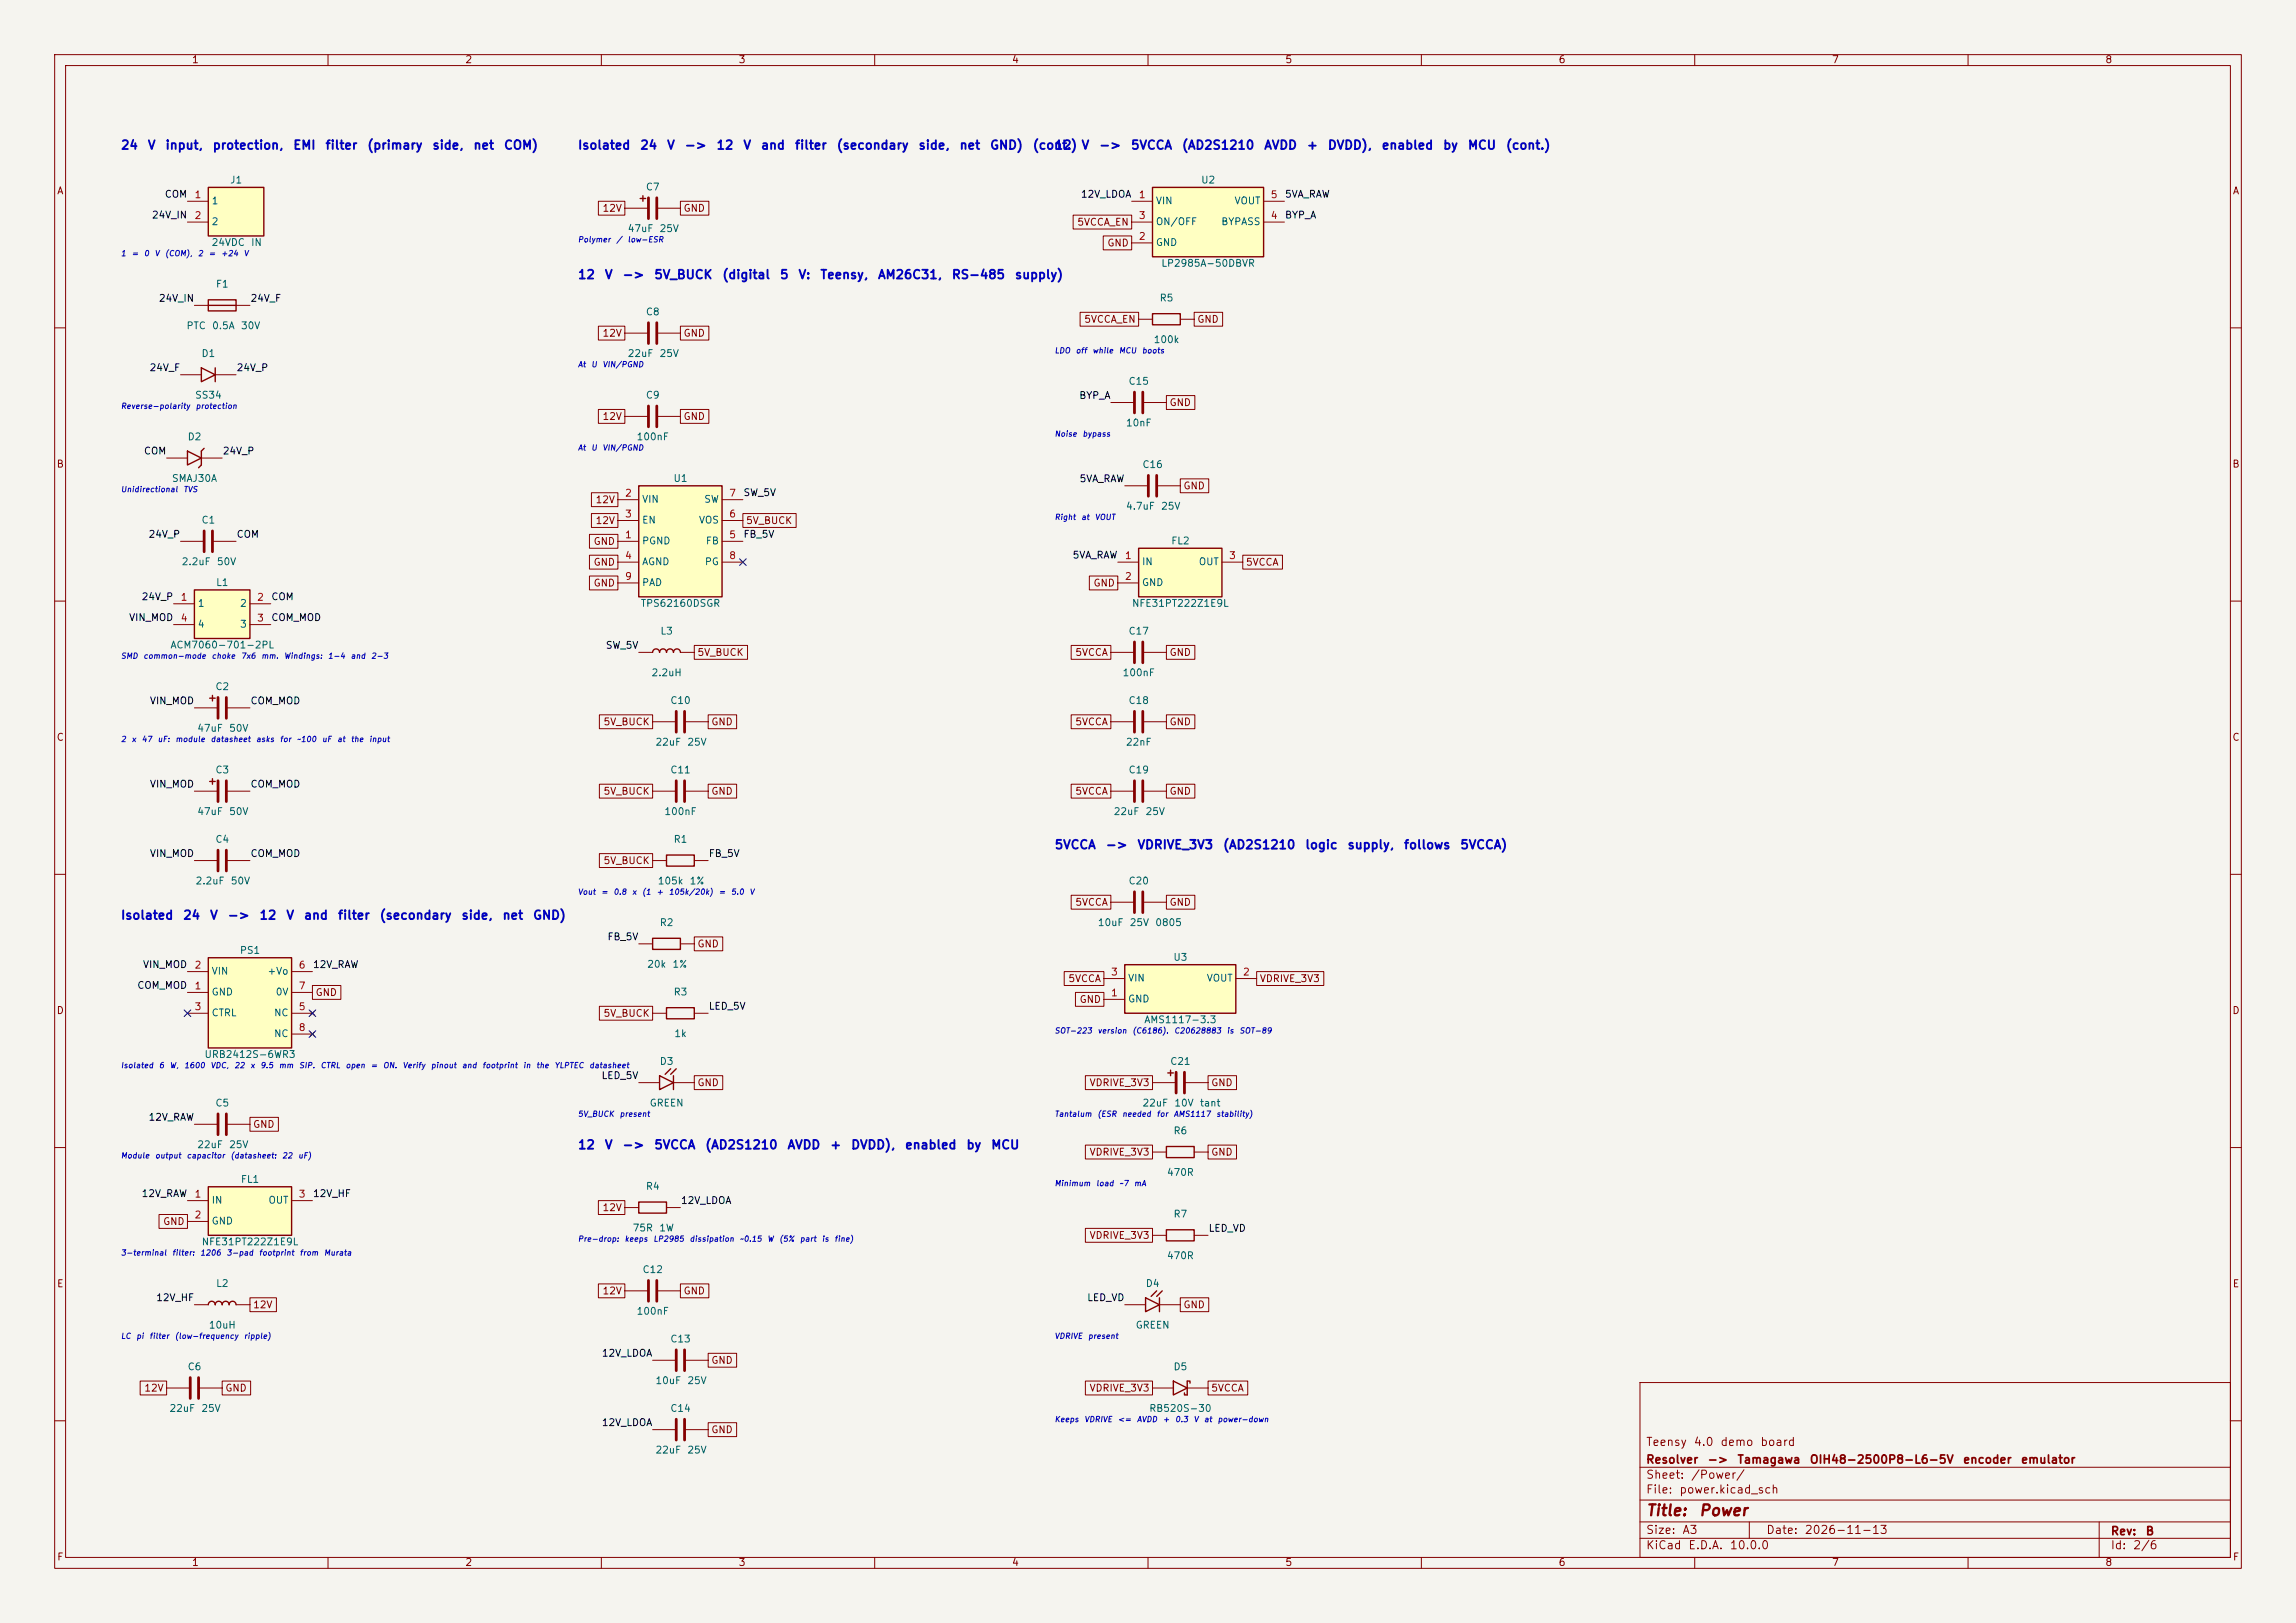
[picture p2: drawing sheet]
<svg xmlns="http://www.w3.org/2000/svg" width="420mm" height="297mm" viewBox="0 0 420 297" stroke-linecap="round" stroke-linejoin="round" font-family="sans-serif">
<defs><g id="words">
<g font-size="2" fill="#840000">
<text x="301" y="277.9">Title:</text>
<text x="310.6" y="277.9">Power</text>
</g>
<g font-size="1.6" fill="#0000c2">
<text x="22" y="27.8">24</text>
<text x="26.9" y="27.8">V</text>
<text x="30.1" y="27.8">input,</text>
<text x="38.8" y="27.8">protection,</text>
<text x="53.5" y="27.8">EMI</text>
<text x="59.4" y="27.8">filter</text>
<text x="67.1" y="27.8">(primary</text>
<text x="79" y="27.8">side,</text>
<text x="86.5" y="27.8">net</text>
<text x="92.1" y="27.8">COM)</text>
<text x="105.6" y="27.8">Isolated</text>
<text x="117" y="27.8">24</text>
<text x="121.9" y="27.8">V</text>
<text x="125.1" y="27.8">-&gt;</text>
<text x="130.9" y="27.8">12</text>
<text x="135.8" y="27.8">V</text>
<text x="139.1" y="27.8">and</text>
<text x="145.3" y="27.8">filter</text>
<text x="152.9" y="27.8">(secondary</text>
<text x="167.9" y="27.8">side,</text>
<text x="175.4" y="27.8">net</text>
<text x="181" y="27.8">GND)</text>
<text x="188.8" y="27.8">(cont.) V</text>
<text x="192.8" y="27.8">12</text>
<text x="200.9" y="27.8">-&gt;</text>
<text x="206.8" y="27.8">5VCCA</text>
<text x="216.1" y="27.8">(AD2S1210</text>
<text x="231.1" y="27.8">AVDD</text>
<text x="238.9" y="27.8">+</text>
<text x="242.8" y="27.8">DVDD),</text>
<text x="252.6" y="27.8">enabled</text>
<text x="263.9" y="27.8">by</text>
<text x="268.4" y="27.8">MCU</text>
<text x="275.3" y="27.8">(cont.)</text>
<text x="105.6" y="51.5">12</text>
<text x="110.5" y="51.5">V</text>
<text x="113.7" y="51.5">-&gt;</text>
<text x="119.6" y="51.5">5V_BUCK</text>
<text x="132" y="51.5">(digital</text>
<text x="142.6" y="51.5">5</text>
<text x="145.9" y="51.5">V:</text>
<text x="149.9" y="51.5">Teensy,</text>
<text x="160.5" y="51.5">AM26C31,</text>
<text x="174" y="51.5">RS-485</text>
<text x="185.5" y="51.5">supply)</text>
<text x="192.8" y="155.8">5VCCA</text>
<text x="202.1" y="155.8">-&gt;</text>
<text x="207.9" y="155.8">VDRIVE_3V3</text>
<text x="223.6" y="155.8">(AD2S1210</text>
<text x="238.6" y="155.8">logic</text>
<text x="246.4" y="155.8">supply,</text>
<text x="256.7" y="155.8">follows</text>
<text x="267" y="155.8">5VCCA)</text>
<text x="22" y="168.7">Isolated</text>
<text x="33.4" y="168.7">24</text>
<text x="38.3" y="168.7">V</text>
<text x="41.5" y="168.7">-&gt;</text>
<text x="47.3" y="168.7">12</text>
<text x="52.2" y="168.7">V</text>
<text x="55.5" y="168.7">and</text>
<text x="61.7" y="168.7">filter</text>
<text x="69.3" y="168.7">(secondary</text>
<text x="84.3" y="168.7">side,</text>
<text x="91.8" y="168.7">net</text>
<text x="97.4" y="168.7">GND)</text>
<text x="105.6" y="210.7">12</text>
<text x="110.5" y="210.7">V</text>
<text x="113.7" y="210.7">-&gt;</text>
<text x="119.6" y="210.7">5VCCA</text>
<text x="128.9" y="210.7">(AD2S1210</text>
<text x="143.9" y="210.7">AVDD</text>
<text x="151.7" y="210.7">+</text>
<text x="155.6" y="210.7">DVDD),</text>
<text x="165.4" y="210.7">enabled</text>
<text x="176.7" y="210.7">by</text>
<text x="181.2" y="210.7">MCU</text>
</g>
<g font-size="1.5" fill="#840000">
<text x="301" y="268.2">Resolver</text>
<text x="301" y="265">Teensy</text>
<text x="309.7" y="265">4.0</text>
<text x="312.2" y="268.2">-&gt;</text>
<text x="314.6" y="265">demo</text>
<text x="317.7" y="268.2">Tamagawa</text>
<text x="321.9" y="265">board</text>
<text x="330.9" y="268.2">OIH48-2500P8-L6-5V</text>
<text x="359" y="268.2">encoder</text>
<text x="369.6" y="268.2">emulator</text>
<text x="301" y="273.7">File:</text>
<text x="301" y="271">Sheet:</text>
<text x="307.1" y="273.7">power.kicad_sch</text>
<text x="309.2" y="271">/Power/</text>
<text x="301" y="281.1">Size:</text>
<text x="307.6" y="281.1">A3</text>
<text x="323" y="281.1">Date:</text>
<text x="330" y="281.1">2026-11-13</text>
<text x="386" y="281.3">Rev:</text>
<text x="392.4" y="281.3">B</text>
<text x="301" y="283.9">KiCad</text>
<text x="308.7" y="283.9">E.D.A.</text>
<text x="316.3" y="283.9">10.0.0</text>
<text x="386" y="283.9">Id:</text>
<text x="390.1" y="283.9">2/6</text>
</g>
<g font-size="1.3" fill="#840000">
<text x="35" y="11.9">1</text>
<text x="85" y="11.9">2</text>
<text x="135" y="11.9">3</text>
<text x="185" y="11.9">4</text>
<text x="235" y="11.9">5</text>
<text x="285" y="11.9">6</text>
<text x="335" y="11.9">7</text>
<text x="385" y="11.9">8</text>
<text x="10.3" y="35.9">A</text>
<text x="408.3" y="35.9">A</text>
<text x="110.1" y="39.1">12V</text>
<text x="124.9" y="39.1">GND</text>
<text x="197" y="41.6">5VCCA_EN</text>
<text x="202.5" y="45.4">GND</text>
<text x="198.2" y="59.4">5VCCA_EN</text>
<text x="218.9" y="59.4">GND</text>
<text x="110.1" y="61.9">12V</text>
<text x="124.9" y="61.9">GND</text>
<text x="110.1" y="77.2">12V</text>
<text x="124.9" y="77.2">GND</text>
<text x="213.8" y="74.6">GND</text>
<text x="10.3" y="85.9">B</text>
<text x="216.4" y="89.9">GND</text>
<text x="408.2" y="85.9">B</text>
<text x="108.8" y="92.4">12V</text>
<text x="108.5" y="100">GND</text>
<text x="108.8" y="96.2">12V</text>
<text x="136.4" y="96.2">5V_BUCK</text>
<text x="108.5" y="103.8">GND</text>
<text x="108.5" y="107.6">GND</text>
<text x="199.9" y="107.6">GND</text>
<text x="227.8" y="103.8">5VCCA</text>
<text x="127.5" y="120.3">5V_BUCK</text>
<text x="196.6" y="120.3">5VCCA</text>
<text x="213.8" y="120.3">GND</text>
<text x="10.3" y="135.9">C</text>
<text x="110.3" y="133">5V_BUCK</text>
<text x="130" y="133">GND</text>
<text x="196.6" y="133">5VCCA</text>
<text x="213.8" y="133">GND</text>
<text x="408.2" y="135.9">C</text>
<text x="110.3" y="145.7">5V_BUCK</text>
<text x="130" y="145.7">GND</text>
<text x="196.6" y="145.7">5VCCA</text>
<text x="213.8" y="145.7">GND</text>
<text x="110.3" y="158.4">5V_BUCK</text>
<text x="196.6" y="166.1">5VCCA</text>
<text x="213.8" y="166.1">GND</text>
<text x="127.5" y="173.7">GND</text>
<text x="10.3" y="185.9">D</text>
<text x="57.6" y="182.6">GND</text>
<text x="195.3" y="180">5VCCA</text>
<text x="197.4" y="183.8">GND</text>
<text x="230.3" y="180">VDRIVE_3V3</text>
<text x="408.2" y="185.9">D</text>
<text x="110.3" y="186.4">5V_BUCK</text>
<text x="127.5" y="199.1">GND</text>
<text x="199.2" y="199.1">VDRIVE_3V3</text>
<text x="221.5" y="199.1">GND</text>
<text x="46.2" y="206.7">GND</text>
<text x="199.2" y="211.8">VDRIVE_3V3</text>
<text x="221.5" y="211.8">GND</text>
<text x="110.1" y="221.9">12V</text>
<text x="29.7" y="224.5">GND</text>
<text x="199.2" y="227">VDRIVE_3V3</text>
<text x="10.3" y="235.9">E</text>
<text x="46.2" y="239.7">12V</text>
<text x="110.1" y="237.2">12V</text>
<text x="124.9" y="237.2">GND</text>
<text x="216.4" y="239.7">GND</text>
<text x="408.3" y="235.9">E</text>
<text x="130" y="249.9">GND</text>
<text x="26.3" y="255">12V</text>
<text x="41.1" y="255">GND</text>
<text x="199.2" y="255">VDRIVE_3V3</text>
<text x="221.5" y="255">5VCCA</text>
<text x="130" y="262.6">GND</text>
<text x="10.3" y="285.9">F</text>
<text x="35" y="286.9">1</text>
<text x="85" y="286.9">2</text>
<text x="135" y="286.9">3</text>
<text x="185" y="286.9">4</text>
<text x="235" y="286.9">5</text>
<text x="285" y="286.9">6</text>
<text x="335" y="286.9">7</text>
<text x="385" y="286.9">8</text>
<text x="408.3" y="285.9">F</text>
</g>
<g font-size="1.3" fill="#006464">
<text x="42" y="33.9">J1</text>
<text x="118" y="35.2">C7</text>
<text x="219.6" y="33.9">U2</text>
<text x="38.6" y="37.7">1</text>
<text x="38.6" y="41.5">2</text>
<text x="211.3" y="37.7">VIN</text>
<text x="211.3" y="41.5">ON/OFF</text>
<text x="223.3" y="41.5">BYPASS</text>
<text x="225.7" y="37.7">VOUT</text>
<text x="38.6" y="45.3">24VDC</text>
<text x="45.8" y="45.3">IN</text>
<text x="114.7" y="42.8">47uF</text>
<text x="120.5" y="42.8">25V</text>
<text x="211.3" y="45.3">GND</text>
<text x="39.4" y="52.9">F1</text>
<text x="212.3" y="49.1">LP2985A-50DBVR</text>
<text x="118" y="58">C8</text>
<text x="212" y="55.5">R5</text>
<text x="34" y="60.6">PTC</text>
<text x="36.8" y="65.6">D1</text>
<text x="38.7" y="60.6">0.5A</text>
<text x="44" y="60.6">30V</text>
<text x="114.7" y="65.6">22uF</text>
<text x="120.5" y="65.6">25V</text>
<text x="210.9" y="63.1">100k</text>
<text x="206.3" y="70.7">C15</text>
<text x="35.6" y="73.3">SS34</text>
<text x="118" y="73.3">C9</text>
<text x="34.2" y="80.9">D2</text>
<text x="116.3" y="80.9">100nF</text>
<text x="205.9" y="78.3">10nF</text>
<text x="31.3" y="88.5">SMAJ30A</text>
<text x="123.1" y="88.5">U1</text>
<text x="208.9" y="86">C16</text>
<text x="117.3" y="92.3">VIN</text>
<text x="128.7" y="92.3">SW</text>
<text x="205.9" y="93.6">4.7uF</text>
<text x="212.3" y="93.6">25V</text>
<text x="36.8" y="96.1">C1</text>
<text x="117.3" y="99.9">PGND</text>
<text x="117.3" y="96.1">EN</text>
<text x="127.7" y="96.1">VOS</text>
<text x="129" y="99.9">FB</text>
<text x="214.1" y="99.9">FL2</text>
<text x="33.1" y="103.7">2.2uF</text>
<text x="39.4" y="107.5">L1</text>
<text x="39.6" y="103.7">50V</text>
<text x="117.3" y="103.7">AGND</text>
<text x="117.3" y="107.5">PAD</text>
<text x="128.8" y="103.7">PG</text>
<text x="208.8" y="103.7">IN</text>
<text x="208.8" y="107.5">GND</text>
<text x="219.2" y="103.7">OUT</text>
<text x="36.1" y="111.4">1</text>
<text x="43.8" y="111.4">2</text>
<text x="117.1" y="111.4">TPS62160DSGR</text>
<text x="207" y="111.4">NFE31PT222Z1E9L</text>
<text x="31.1" y="119">ACM7060-701-2PL</text>
<text x="36.1" y="115.2">4</text>
<text x="43.8" y="115.2">3</text>
<text x="120.7" y="116.4">L3</text>
<text x="206.3" y="116.4">C17</text>
<text x="119.1" y="124.1">2.2uH</text>
<text x="205.2" y="124.1">100nF</text>
<text x="39.3" y="126.6">C2</text>
<text x="122.5" y="129.1">C10</text>
<text x="206.3" y="129.1">C18</text>
<text x="36" y="134.2">47uF</text>
<text x="41.8" y="134.2">50V</text>
<text x="119.8" y="136.8">22uF</text>
<text x="125.6" y="136.8">25V</text>
<text x="205.9" y="136.8">22nF</text>
<text x="39.3" y="141.8">C3</text>
<text x="122.5" y="141.8">C11</text>
<text x="206.3" y="141.8">C19</text>
<text x="36" y="149.5">47uF</text>
<text x="41.8" y="149.5">50V</text>
<text x="121.4" y="149.5">100nF</text>
<text x="203.6" y="149.5">22uF</text>
<text x="209.4" y="149.5">25V</text>
<text x="39.3" y="154.5">C4</text>
<text x="123.1" y="154.5">R1</text>
<text x="35.7" y="162.2">2.2uF</text>
<text x="42.1" y="162.2">50V</text>
<text x="120.2" y="162.2">105k</text>
<text x="126" y="162.2">1%</text>
<text x="206.3" y="162.2">C20</text>
<text x="120.6" y="169.8">R2</text>
<text x="200.7" y="169.8">10uF</text>
<text x="206.5" y="169.8">25V</text>
<text x="211.2" y="169.8">0805</text>
<text x="38.6" y="178.7">VIN</text>
<text x="43.8" y="174.9">PS1</text>
<text x="48.8" y="178.7">+Vo</text>
<text x="118.3" y="177.4">20k</text>
<text x="122.9" y="177.4">1%</text>
<text x="206.2" y="179.9">VIN</text>
<text x="214.5" y="176.1">U3</text>
<text x="220.6" y="179.9">VOUT</text>
<text x="38.6" y="182.5">GND</text>
<text x="50.3" y="182.5">0V</text>
<text x="123.1" y="182.5">R3</text>
<text x="206.2" y="183.7">GND</text>
<text x="38.6" y="186.3">CTRL</text>
<text x="50" y="186.3">NC</text>
<text x="50" y="190.1">NC</text>
<text x="123.2" y="190.1">1k</text>
<text x="209.2" y="187.6">AMS1117-3.3</text>
<text x="37.3" y="193.9">URB2412S-6WR3</text>
<text x="120.6" y="195.2">D3</text>
<text x="214" y="195.2">C21</text>
<text x="39.3" y="202.8">C5</text>
<text x="118.7" y="202.8">GREEN</text>
<text x="208.9" y="202.8">22uF</text>
<text x="214.7" y="202.8">10V</text>
<text x="219.4" y="202.8">tant</text>
<text x="214.6" y="207.9">R6</text>
<text x="36" y="210.4">22uF</text>
<text x="41.8" y="210.4">25V</text>
<text x="213.3" y="215.5">470R</text>
<text x="38.6" y="220.6">IN</text>
<text x="44" y="216.8">FL1</text>
<text x="49" y="220.6">OUT</text>
<text x="118" y="218">R4</text>
<text x="38.6" y="224.4">GND</text>
<text x="115.6" y="225.7">75R</text>
<text x="120.5" y="225.7">1W</text>
<text x="214.6" y="223.1">R7</text>
<text x="36.8" y="228.2">NFE31PT222Z1E9L</text>
<text x="117.4" y="233.3">C12</text>
<text x="213.3" y="230.7">470R</text>
<text x="39.4" y="235.8">L2</text>
<text x="209.5" y="235.8">D4</text>
<text x="38.1" y="243.4">10uH</text>
<text x="116.3" y="240.9">100nF</text>
<text x="122.5" y="246">C13</text>
<text x="207.6" y="243.4">GREEN</text>
<text x="34.2" y="251.1">C6</text>
<text x="214.6" y="251.1">D5</text>
<text x="119.8" y="253.6">10uF</text>
<text x="125.6" y="253.6">25V</text>
<text x="30.9" y="258.7">22uF</text>
<text x="36.7" y="258.7">25V</text>
<text x="122.5" y="258.7">C14</text>
<text x="210.1" y="258.7">RB520S-30</text>
<text x="119.8" y="266.3">22uF</text>
<text x="125.6" y="266.3">25V</text>
</g>
<g font-size="1.3" fill="#0f0f0f">
<text x="27.7" y="40.3">24V_IN</text>
<text x="30" y="36.5">COM</text>
<text x="197.6" y="36.5">12V_LDOA</text>
<text x="234.9" y="40.3">BYP_A</text>
<text x="234.9" y="36.5">5VA_RAW</text>
<text x="28.9" y="55.5">24V_IN</text>
<text x="45.7" y="55.5">24V_F</text>
<text x="27.3" y="68.2">24V_F</text>
<text x="43.2" y="68.2">24V_P</text>
<text x="197.3" y="73.3">BYP_A</text>
<text x="26.2" y="83.5">COM</text>
<text x="40.6" y="83.5">24V_P</text>
<text x="197.4" y="88.6">5VA_RAW</text>
<text x="135.9" y="91.1">SW_5V</text>
<text x="27.1" y="98.7">24V_P</text>
<text x="43.2" y="98.7">COM</text>
<text x="135.9" y="98.7">FB_5V</text>
<text x="196.1" y="102.5">5VA_RAW</text>
<text x="23.5" y="114">VIN_MOD</text>
<text x="25.8" y="110.1">24V_P</text>
<text x="49.5" y="114">COM_MOD</text>
<text x="49.5" y="110.1">COM</text>
<text x="110.7" y="119">SW_5V</text>
<text x="27.3" y="129.2">VIN_MOD</text>
<text x="45.7" y="129.2">COM_MOD</text>
<text x="27.3" y="144.4">VIN_MOD</text>
<text x="45.7" y="144.4">COM_MOD</text>
<text x="27.3" y="157.1">VIN_MOD</text>
<text x="45.7" y="157.1">COM_MOD</text>
<text x="129.5" y="157.1">FB_5V</text>
<text x="111" y="172.4">FB_5V</text>
<text x="26" y="177.5">VIN_MOD</text>
<text x="57.1" y="177.5">12V_RAW</text>
<text x="25" y="181.3">COM_MOD</text>
<text x="129.5" y="185.1">LED_5V</text>
<text x="109.9" y="197.8">LED_5V</text>
<text x="27.1" y="205.4">12V_RAW</text>
<text x="25.8" y="219.4">12V_RAW</text>
<text x="57.1" y="219.4">12V_HF</text>
<text x="124.5" y="220.6">12V_LDOA</text>
<text x="221" y="225.7">LED_VD</text>
<text x="28.5" y="238.4">12V_HF</text>
<text x="198.8" y="238.4">LED_VD</text>
<text x="110" y="248.6">12V_LDOA</text>
<text x="110" y="261.3">12V_LDOA</text>
</g>
<g font-size="1.3" fill="#a90000">
<text x="35.5" y="36.6">1</text>
<text x="35.5" y="40.4">2</text>
<text x="208.2" y="36.6">1</text>
<text x="208.2" y="40.4">3</text>
<text x="232.3" y="40.4">4</text>
<text x="232.3" y="36.6">5</text>
<text x="208.2" y="44.2">2</text>
<text x="114.2" y="91.2">2</text>
<text x="114.2" y="95">3</text>
<text x="133.3" y="95">6</text>
<text x="133.3" y="91.2">7</text>
<text x="114.2" y="98.8">1</text>
<text x="133.3" y="98.8">5</text>
<text x="114.2" y="102.6">4</text>
<text x="114.2" y="106.4">9</text>
<text x="133.3" y="102.6">8</text>
<text x="205.7" y="102.6">1</text>
<text x="205.7" y="106.4">2</text>
<text x="224.7" y="102.6">3</text>
<text x="32.9" y="110.2">1</text>
<text x="46.9" y="110.2">2</text>
<text x="32.9" y="114">4</text>
<text x="46.9" y="114">3</text>
<text x="35.5" y="177.5">2</text>
<text x="54.5" y="177.5">6</text>
<text x="203.1" y="178.8">3</text>
<text x="227.3" y="178.8">2</text>
<text x="35.5" y="181.4">1</text>
<text x="35.5" y="185.2">3</text>
<text x="54.5" y="185.2">5</text>
<text x="54.5" y="181.4">7</text>
<text x="203.1" y="182.6">1</text>
<text x="54.5" y="189">8</text>
<text x="35.5" y="219.5">1</text>
<text x="54.5" y="219.5">3</text>
<text x="35.5" y="223.3">2</text>
</g>
<g font-size="1" fill="#0000c2">
<text x="22" y="47.1">1</text>
<text x="24" y="47.1">=</text>
<text x="26.2" y="47.1">0</text>
<text x="28.2" y="47.1">V</text>
<text x="30.1" y="47.1">(COM),</text>
<text x="36.1" y="47.1">2</text>
<text x="38.1" y="47.1">=</text>
<text x="40.3" y="47.1">+24</text>
<text x="44.5" y="47.1">V</text>
<text x="105.6" y="44.6">Polymer</text>
<text x="112.6" y="44.6">/</text>
<text x="114.7" y="44.6">low-ESR</text>
<text x="192.8" y="64.9">LDO</text>
<text x="196.7" y="64.9">off</text>
<text x="199.7" y="64.9">while</text>
<text x="204.6" y="64.9">MCU</text>
<text x="208.8" y="64.9">boots</text>
<text x="105.6" y="67.4">At</text>
<text x="108" y="67.4">U</text>
<text x="110.1" y="67.4">VIN/PGND</text>
<text x="22" y="75.1">Reverse-polarity</text>
<text x="35.7" y="75.1">protection</text>
<text x="105.6" y="82.7">At</text>
<text x="108" y="82.7">U</text>
<text x="110.1" y="82.7">VIN/PGND</text>
<text x="192.8" y="80.1">Noise</text>
<text x="197.9" y="80.1">bypass</text>
<text x="22" y="90.3">Unidirectional</text>
<text x="33.4" y="90.3">TVS</text>
<text x="192.8" y="95.4">Right</text>
<text x="197.7" y="95.4">at</text>
<text x="200.2" y="95.4">VOUT</text>
<text x="22" y="120.8">SMD</text>
<text x="26.1" y="120.8">common-mode</text>
<text x="38.6" y="120.8">choke</text>
<text x="44" y="120.8">7x6</text>
<text x="47.7" y="120.8">mm.</text>
<text x="51.9" y="120.8">Windings:</text>
<text x="59.9" y="120.8">1-4</text>
<text x="64" y="120.8">and</text>
<text x="67.8" y="120.8">2-3</text>
<text x="22" y="136">2</text>
<text x="24" y="136">x</text>
<text x="25.8" y="136">47</text>
<text x="28.7" y="136">uF:</text>
<text x="32" y="136">module</text>
<text x="38.4" y="136">datasheet</text>
<text x="46.7" y="136">asks</text>
<text x="51.1" y="136">for</text>
<text x="54.2" y="136">~100</text>
<text x="58.8" y="136">uF</text>
<text x="61.6" y="136">at</text>
<text x="64.1" y="136">the</text>
<text x="67.4" y="136">input</text>
<text x="105.6" y="164">Vout</text>
<text x="109.9" y="164">=</text>
<text x="112.1" y="164">0.8</text>
<text x="115.5" y="164">x</text>
<text x="117.3" y="164">(1</text>
<text x="120" y="164">+</text>
<text x="122.2" y="164">105k/20k)</text>
<text x="131.4" y="164">=</text>
<text x="133.6" y="164">5.0</text>
<text x="137" y="164">V</text>
<text x="192.8" y="189.4">SOT-223</text>
<text x="200.7" y="189.4">version</text>
<text x="207" y="189.4">(C6186).</text>
<text x="214.7" y="189.4">C20628883</text>
<text x="224.3" y="189.4">is</text>
<text x="226.6" y="189.4">SOT-89</text>
<text x="22" y="195.7">Isolated</text>
<text x="29" y="195.7">6</text>
<text x="30.9" y="195.7">W,</text>
<text x="33.6" y="195.7">1600</text>
<text x="38.4" y="195.7">VDC,</text>
<text x="42.8" y="195.7">22</text>
<text x="45.7" y="195.7">x</text>
<text x="47.5" y="195.7">9.5</text>
<text x="50.9" y="195.7">mm</text>
<text x="54.6" y="195.7">SIP.</text>
<text x="58.5" y="195.7">CTRL</text>
<text x="63.1" y="195.7">open</text>
<text x="67.7" y="195.7">=</text>
<text x="70" y="195.7">ON.</text>
<text x="73.6" y="195.7">Verify</text>
<text x="78.7" y="195.7">pinout</text>
<text x="84.4" y="195.7">and</text>
<text x="88.1" y="195.7">footprint</text>
<text x="95.6" y="195.7">in</text>
<text x="98" y="195.7">the</text>
<text x="101.3" y="195.7">YLPTEC</text>
<text x="107.7" y="195.7">datasheet</text>
<text x="105.6" y="204.6">5V_BUCK</text>
<text x="113.2" y="204.6">present</text>
<text x="192.8" y="204.6">Tantalum</text>
<text x="200.6" y="204.6">(ESR</text>
<text x="205.2" y="204.6">needed</text>
<text x="211.5" y="204.6">for</text>
<text x="214.6" y="204.6">AMS1117</text>
<text x="222.4" y="204.6">stability)</text>
<text x="22" y="212.2">Module</text>
<text x="28.3" y="212.2">output</text>
<text x="34" y="212.2">capacitor</text>
<text x="42.1" y="212.2">(datasheet:</text>
<text x="51.5" y="212.2">22</text>
<text x="54.4" y="212.2">uF)</text>
<text x="192.8" y="217.3">Minimum</text>
<text x="200.4" y="217.3">load</text>
<text x="204.6" y="217.3">~7</text>
<text x="207.3" y="217.3">mA</text>
<text x="105.6" y="227.5">Pre-drop:</text>
<text x="114.1" y="227.5">keeps</text>
<text x="119.4" y="227.5">LP2985</text>
<text x="126" y="227.5">dissipation</text>
<text x="135.2" y="227.5">~0.15</text>
<text x="140.3" y="227.5">W</text>
<text x="142.4" y="227.5">(5%</text>
<text x="146.2" y="227.5">part</text>
<text x="150.2" y="227.5">is</text>
<text x="152.5" y="227.5">fine)</text>
<text x="22" y="230">3-terminal</text>
<text x="31.4" y="230">filter:</text>
<text x="36.5" y="230">1206</text>
<text x="41.3" y="230">3-pad</text>
<text x="47.3" y="230">footprint</text>
<text x="54.7" y="230">from</text>
<text x="59.2" y="230">Murata</text>
<text x="22" y="245.2">LC</text>
<text x="24.8" y="245.2">pi</text>
<text x="27.2" y="245.2">filter</text>
<text x="31.9" y="245.2">(low-frequency</text>
<text x="44.5" y="245.2">ripple)</text>
<text x="192.8" y="245.2">VDRIVE</text>
<text x="198.9" y="245.2">present</text>
<text x="192.8" y="260.5">Keeps</text>
<text x="198.2" y="260.5">VDRIVE</text>
<text x="204.4" y="260.5">&lt;=</text>
<text x="207.9" y="260.5">AVDD</text>
<text x="212.6" y="260.5">+</text>
<text x="214.8" y="260.5">0.3</text>
<text x="218.2" y="260.5">V</text>
<text x="220.1" y="260.5">at</text>
<text x="222.6" y="260.5">power-down</text>
</g>
</g></defs>
<path d="M0 0h420v297h-420z" fill="#f5f4ef" stroke="#f5f4ef" stroke-width=".18"/>
<g fill="none" stroke="#840000" stroke-width=".18">
<path d="M10 10h400v277h-400zM12 12h396v273h-396zM60 10v2M110 10v2M160 10v2M210 10v2M260 10v2M310 10v2M360 10v2M114.3 38.1h4.3M120.1 38.1h4.4M10 60h2"/>
<path d="M408 60h2M10 110h2M408 110h2M10 160h2M35.6 157.5h4.3M41.4 157.5h4.3M408 160h2M116.8 172.7h2.6M124.5 172.7h2.5M119.4 185.4h2.5M127 185.4h2.5M210.8 198.1h4.3"/>
<path d="M216.7 198.1h4.3M10 210h2M408 210h2M114.3 236.2h4.3M120.1 236.2h4.4M119.4 248.9h4.3M125.2 248.9h4.3M300 253h108v32h-108zM10 260h2M119.4 261.6h4.3M125.2 261.6h4.3M300 278.5h108"/>
<path d="M300 274.5h108M300 268.5h108M320 278.5v3M384 278.5v6.5M408 260h2M60 285v2M110 285v2M160 285v2M210 285v2M260 285v2M300 281.5h108M310 285v2"/>
<path d="M360 285v2"/>
</g>
<path d="M117.1 36.3h1M117.6 35.8v1M119.4 171.7h5.1v2h-5.1zM121.9 184.4h5.1v2h-5.1zM213.6 196.3h1M214.1 195.8v1.1" fill="none" stroke="#840000" stroke-width=".25"/>
<path d="M118.6 36.2v3.8M120.1 36.2v3.8M39.9 155.6v3.8M41.4 155.6v3.8M215.1 196.2v3.8M216.7 196.2v3.8M118.6 234.3v3.8M120.1 234.3v3.8M123.7 247v3.8M123.7 259.7v3.8M125.2 247v3.8M125.2 259.7v3.8" fill="none" stroke="#840000" stroke-width=".51"/>
<path d="M38.1 175.3h15.2v16.5h-15.2z" fill="#ffffc2"/>
<path d="M38.1 175.3h15.2v16.5h-15.2z" fill="none" stroke="#840000" stroke-width=".25"/>
<path d="M34.3 177.8h3.8M53.3 177.8h3.8M34.3 181.6h3.8M34.3 185.4h3.8M53.3 181.6h3.8M53.3 185.4h3.8M53.3 189.2h3.8M56.8 185l.7 .8M56.8 188.8l.7 .8M57.5 185l-.7 .8M57.5 188.8l-.7 .8" fill="none" stroke="#840000" stroke-width=".18"/>
<path d="M208.3 100.3h15.2v8.9h-15.2z" fill="#ffffc2"/>
<path d="M208.3 100.3h15.2v8.9h-15.2zM120.6 196.9l2.6 1.2-2.6 1.3zM122.7 195.6l-1 1M123.2 196.9v2.5M123.7 195.6l-1 1M116.8 220h5.1v2h-5.1zM38.1 238.8a.64 .64 0 0 1 .6-.7 .64 .64 0 0 1 .7 .7 .64 .64 0 0 1 .6-.7 .64 .64 0 0 1 .6 .7 .64 .64 0 0 1 .7-.7 .64 .64 0 0 1 .6 .7 .64 .64 0 0 1 .6-.7 .64 .64 0 0 1 .7 .7M214.6 252.7l2.6 1.3-2.6 1.3zM217.7 253.1v-.4h-.5v2.6h-.5v-.4" fill="none" stroke="#840000" stroke-width=".25"/>
<g fill="none" stroke="#840000" stroke-width=".18">
<path d="M203.2 119.4h4.3M204.5 102.9h3.8M204.5 106.7h3.8M209 119.4h4.4M223.5 102.9h3.8M203.2 132.1h4.3M209 132.1h4.4M116.8 198.1h3.8M123.2 198.1h3.8M35.6 205.7h4.3M41.4 205.7h4.3M35.6 238.8h2.5"/>
<path d="M43.2 238.8h2.5M114.3 221h2.5M121.9 221h2.6M30.5 254h4.3M36.3 254h4.3M210.8 254h3.8M217.2 254h3.8"/>
</g>
<path d="M207.5 117.5v3.8M209 117.5v3.8M207.5 130.2v3.8M209 130.2v3.8M39.9 203.8v3.8M41.4 203.8v3.8M34.8 252.1v3.8M36.3 252.1v3.8" fill="none" stroke="#840000" stroke-width=".51"/>
<path d="M210.8 34.3h20.3v12.7h-20.3z" fill="#ffffc2"/>
<path d="M210.8 34.3h20.3v12.7h-20.3z" fill="none" stroke="#840000" stroke-width=".25"/>
<path d="M207 36.8h3.8M231.1 36.8h3.8M207 44.5h3.8M207 40.6h3.8M231.1 40.6h3.8" fill="none" stroke="#840000" stroke-width=".18"/>
<path d="M35.6 108h10.1v8.8h-10.1z" fill="#ffffc2"/>
<path d="M210.8 57.4h5.1v2h-5.1zM35.6 108h10.1v8.8h-10.1zM38.4 143h1M38.9 142.5v1M213.4 209.8h5v2h-5z" fill="none" stroke="#840000" stroke-width=".25"/>
<g fill="none" stroke="#840000" stroke-width=".18">
<path d="M208.3 58.4h2.5M215.9 58.4h2.5M203.2 73.7h4.3M209 73.7h4.4M205.7 88.9h4.4M211.6 88.9h4.3M31.7 110.5h3.9M31.7 114.3h3.9M45.7 110.5h3.8M45.7 114.3h3.8M35.6 144.8h4.3M41.4 144.8h4.3"/>
<path d="M203.2 144.8h4.3M209 144.8h4.4M210.8 210.8h2.6M218.4 210.8h2.6"/>
</g>
<path d="M207.5 71.8v3.8M209 71.8v3.8M210.1 87v3.8M211.6 87v3.8M39.9 142.9v3.8M41.4 142.9v3.8M207.5 142.9v3.8M209 142.9v3.8" fill="none" stroke="#840000" stroke-width=".51"/>
<path d="M38.1 34.3h10.2v8.9h-10.2z" fill="#ffffc2"/>
<path d="M38.1 34.3h10.2v8.9h-10.2zM34.3 82.6l2.5 1.2-2.5 1.3zM37.3 82l-.5 .6v2.5l-.5 .5M209.5 237.5l2.6 1.3-2.6 1.2zM211.6 236.2l-1 1M212.1 237.5v2.5M212.6 236.2l-1 1M213.4 225h5v2.1h-5z" fill="none" stroke="#840000" stroke-width=".25"/>
<path d="M34.3 36.8h3.8M34.3 40.6h3.8M114.3 61h4.3M120.1 61h4.4M30.5 83.8h3.8M36.8 83.8h3.8M203.2 165.1h4.3M209 165.1h4.4M205.7 238.8h3.8M210.8 226.1h2.6M212.1 238.8h3.8M218.4 226.1h2.6" fill="none" stroke="#840000" stroke-width=".18"/>
<path d="M118.6 59.1v3.8M120.1 59.1v3.8M207.5 163.2v3.8M209 163.2v3.8" fill="none" stroke="#840000" stroke-width=".51"/>
<path d="M205.7 176.5h20.4v8.9h-20.4z" fill="#ffffc2"/>
<path d="M38.1 54.9h5.1v2h-5.1zM38.1 55.9h5.1M119.4 119.4a.64 .64 0 0 1 .6-.7 .64 .64 0 0 1 .6 .7 .64 .64 0 0 1 .7-.7 .64 .64 0 0 1 .6 .7 .64 .64 0 0 1 .7-.7 .64 .64 0 0 1 .6 .7 .64 .64 0 0 1 .6-.7 .64 .64 0 0 1 .7 .7M38.4 127.8h1M38.9 127.3v1M205.7 176.5h20.4v8.9h-20.4z" fill="none" stroke="#840000" stroke-width=".25"/>
<g fill="none" stroke="#840000" stroke-width=".18">
<path d="M35.6 55.9h2.5M43.2 55.9h2.5M114.3 76.2h4.3M120.1 76.2h4.4M33 99.1h4.3M38.9 99.1h4.3M116.8 119.4h2.6M124.5 119.4h2.5M35.6 129.5h4.3M41.4 129.5h4.3M119.4 132.1h4.3M125.2 132.1h4.3"/>
<path d="M201.9 179.1h3.8M226.1 179.1h3.8M201.9 182.9h3.8"/>
</g>
<path d="M118.6 74.3v3.8M120.1 74.3v3.8M37.3 97.2v3.8M38.9 97.2v3.8M39.9 127.6v3.8M41.4 127.6v3.8M123.7 130.2v3.8M125.2 130.2v3.8" fill="none" stroke="#840000" stroke-width=".51"/>
<path d="M116.8 88.9h15.3v20.3h-15.3z" fill="#ffffc2"/>
<path d="M116.8 88.9h15.3v20.3h-15.3zM121.9 156.5h5.1v2h-5.1z" fill="none" stroke="#840000" stroke-width=".25"/>
<g fill="none" stroke="#840000" stroke-width=".18">
<path d="M113 99.1h3.8M113 91.4h3.8M113 95.3h3.8M132.1 99.1h3.8M132.1 91.4h3.8M132.1 95.3h3.8M113 102.9h3.8M113 106.7h3.8M132.1 102.9h3.8M119.4 144.8h4.3M119.4 157.5h2.5M125.2 144.8h4.3"/>
<path d="M127 157.5h2.5"/>
</g>
<path d="M123.7 142.9v3.8M125.2 142.9v3.8" fill="none" stroke="#840000" stroke-width=".51"/>
<path d="M38.1 217.2h15.2v8.9h-15.2z" fill="#ffffc2"/>
<path d="M36.8 67.3l2.6 1.3-2.6 1.3zM39.4 67.3v2.6M38.1 217.2h15.2v8.9h-15.2z" fill="none" stroke="#840000" stroke-width=".25"/>
<g fill="none" stroke="#840000" stroke-width=".18">
<path d="M109.5 36.8h4.8v2.6h-4.8zM124.5 36.8h5.2v2.6h-5.2zM196.3 39.4h10.7v2.5h-10.7zM109.5 59.7h4.8v2.5h-4.8zM124.5 59.7h5.2v2.5h-5.2zM197.6 57.1h10.7v2.6h-10.7zM201.8 43.2h5.2v2.5h-5.2zM218.4 57.1h5.2v2.6h-5.2zM33 68.6h3.8M39.4 68.6h3.8M109.5 74.9h4.8v2.6h-4.8zM124.5 74.9h5.2v2.6h-5.2z"/>
<path d="M213.4 72.4h5.2v2.5h-5.2zM107.8 97.8h5.2v2.5h-5.2zM108.2 90.2h4.8v2.5h-4.8zM108.2 94h4.8v2.5h-4.8zM135.9 94h9.7v2.5h-9.7zM215.9 87.6h5.2v2.6h-5.2zM107.8 101.6h5.2v2.5h-5.2zM107.8 105.4h5.2v2.6h-5.2zM127 118.1h9.7v2.6h-9.7zM195.9 118.1h7.3v2.6h-7.3zM199.3 105.4h5.2v2.6h-5.2zM213.4 118.1h5.2v2.6h-5.2z"/>
<path d="M227.3 101.6h7.3v2.5h-7.3zM109.6 130.8h9.8v2.6h-9.8zM129.5 130.8h5.2v2.6h-5.2zM195.9 130.8h7.3v2.6h-7.3zM213.4 130.8h5.2v2.6h-5.2zM109.6 143.5h9.8v2.6h-9.8zM109.6 156.2h9.8v2.6h-9.8zM129.5 143.5h5.2v2.6h-5.2zM195.9 143.5h7.3v2.6h-7.3zM213.4 143.5h5.2v2.6h-5.2zM127 171.4h5.2v2.6h-5.2zM194.7 177.8h7.2v2.5h-7.2z"/>
<path d="M195.9 163.8h7.3v2.6h-7.3zM213.4 163.8h5.2v2.6h-5.2zM229.9 177.8h12.3v2.5h-12.3zM57.1 180.3h5.3v2.6h-5.3zM109.6 184.1h9.8v2.6h-9.8zM127 196.8h5.2v2.6h-5.2zM196.7 181.6h5.2v2.6h-5.2zM198.5 196.8h12.3v2.6h-12.3zM221 196.8h5.2v2.6h-5.2zM34.3 219.7h3.8M45.7 204.5h5.2v2.5h-5.2zM53.3 219.7h3.8"/>
<path d="M109.5 219.7h4.8v2.6h-4.8zM198.5 209.5h12.3v2.6h-12.3zM221 209.5h5.2v2.6h-5.2zM29.1 222.2h5.2v2.6h-5.2zM34.3 223.5h3.8M45.7 237.5h4.9v2.5h-4.9zM109.5 234.9h4.8v2.6h-4.8zM124.5 234.9h5.2v2.6h-5.2zM198.5 224.8h12.3v2.5h-12.3zM215.9 237.5h5.2v2.5h-5.2zM25.6 252.7h4.9v2.6h-4.9zM40.6 252.7h5.2v2.6h-5.2z"/>
<path d="M129.5 247.6h5.2v2.6h-5.2zM198.5 252.7h12.3v2.6h-12.3zM221 252.7h7.2v2.6h-7.2zM129.5 260.3h5.2v2.6h-5.2z"/>
</g>
<path d="M135.3 102.3l1.2 1.2M136.5 102.3l-1.2 1.2M33.7 184.8l1.2 1.2M34.9 184.8l-1.2 1.2M56.5 184.8l1.3 1.2M56.5 188.6l1.3 1.2M57.8 184.8l-1.3 1.2M57.8 188.6l-1.3 1.2" fill="none" stroke="#000084" stroke-width=".18"/>
<use href="#words"/>
</svg>
